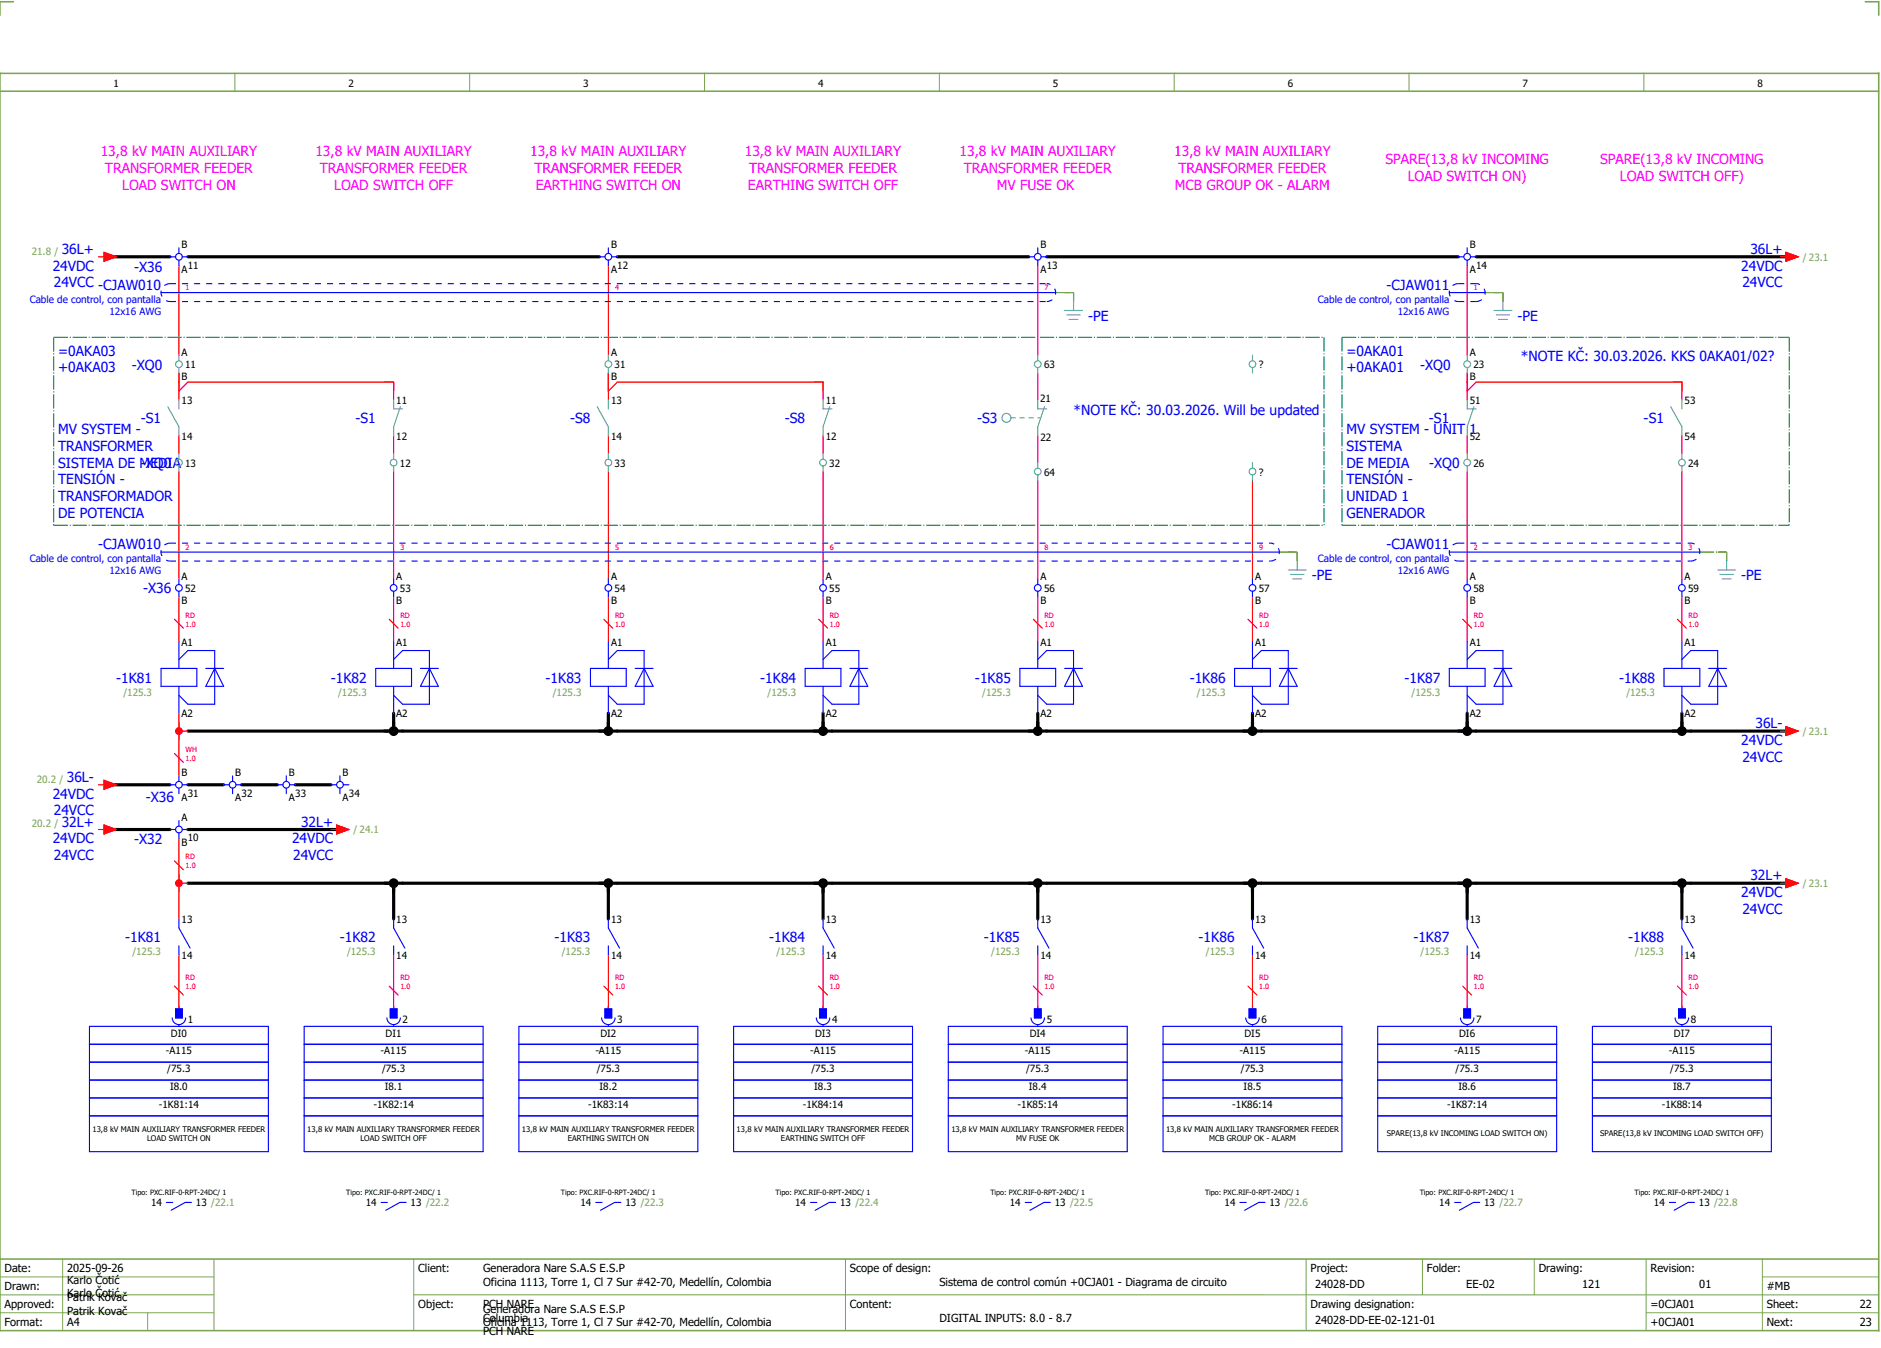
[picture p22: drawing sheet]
<svg xmlns="http://www.w3.org/2000/svg" width="421mm" height="301mm" viewBox="0 0 421 301" stroke-linecap="round" stroke-linejoin="round" font-family="sans-serif">
<defs><g id="words">
<g font-size="3.1" fill="#f0f">
<text x="22.5" y="34.9">13,8 kV MAIN AUXILIARY</text>
<text x="70.5" y="34.9">13,8 kV MAIN AUXILIARY</text>
<text x="118.5" y="34.9">13,8 kV MAIN AUXILIARY</text>
<text x="166.5" y="34.9">13,8 kV MAIN AUXILIARY</text>
<text x="214.5" y="34.9">13,8 kV MAIN AUXILIARY</text>
<text x="262.5" y="34.9">13,8 kV MAIN AUXILIARY</text>
<text x="23.5" y="38.6">TRANSFORMER FEEDER</text>
<text x="71.5" y="38.6">TRANSFORMER FEEDER</text>
<text x="119.5" y="38.6">TRANSFORMER FEEDER</text>
<text x="167.5" y="38.6">TRANSFORMER FEEDER</text>
<text x="215.5" y="38.6">TRANSFORMER FEEDER</text>
<text x="263.5" y="38.6">TRANSFORMER FEEDER</text>
<text x="309.7" y="36.8">SPARE(13,8 kV INCOMING</text>
<text x="314.7" y="40.5">LOAD SWITCH ON)</text>
<text x="357.7" y="36.8">SPARE(13,8 kV INCOMING</text>
<text x="362.1" y="40.5">LOAD SWITCH OFF)</text>
<text x="27.3" y="42.4">LOAD SWITCH ON</text>
<text x="74.7" y="42.4">LOAD SWITCH OFF</text>
<text x="119.8" y="42.4">EARTHING SWITCH ON</text>
<text x="167.2" y="42.4">EARTHING SWITCH OFF</text>
<text x="222.8" y="42.4">MV FUSE OK</text>
<text x="262.7" y="42.4">MCB GROUP OK - ALARM</text>
</g>
<g font-size="3.1" fill="#00f">
<text x="13.8" y="56.8">36L+</text>
<text x="391.3" y="56.8">36L+</text>
<text x="11.8" y="60.5">24VDC</text>
<text x="12" y="64.3">24VCC -CJAW010</text>
<text x="30" y="60.7">-X36</text>
<text x="310" y="64.8">-CJAW011</text>
<text x="389.3" y="60.5">24VDC</text>
<text x="389.5" y="64.3">24VCC</text>
<text x="243.3" y="71.7">-PE</text>
<text x="339.3" y="71.7">-PE</text>
<text x="13" y="79.5">=0AKA03</text>
<text x="13" y="83.3">+0AKA03</text>
<text x="29.5" y="82.6">-XQ0</text>
<text x="301" y="79.5">=0AKA01</text>
<text x="301" y="83.3">+0AKA01</text>
<text x="317.5" y="82.6">-XQ0</text>
<text x="340" y="80.8">*NOTE KČ: 30.03.2026. KKS 0AKA01/02?</text>
<text x="31.4" y="94.6">-S1</text>
<text x="79.4" y="94.6">-S1</text>
<text x="127.4" y="94.6">-S8</text>
<text x="175.4" y="94.6">-S8</text>
<text x="218.4" y="94.6">-S3</text>
<text x="240" y="92.8">*NOTE KČ: 30.03.2026. Will be updated</text>
<text x="319.4" y="94.6">-S1</text>
<text x="367.4" y="94.6">-S1</text>
<text x="13" y="97">MV SYSTEM -</text>
<text x="13" y="100.8">TRANSFORMER</text>
<text x="301" y="97">MV SYSTEM - UNIT 1</text>
<text x="301" y="100.8">SISTEMA</text>
<text x="13" y="104.5">SISTEMA DE MEDIA</text>
<text x="31.5" y="104.6">-XQ0</text>
<text x="301" y="104.5">DE MEDIA</text>
<text x="319.5" y="104.6">-XQ0</text>
<text x="13" y="108.3">TENSIÓN -</text>
<text x="13" y="112">TRANSFORMADOR</text>
<text x="301" y="108.3">TENSIÓN -</text>
<text x="301" y="112">UNIDAD 1</text>
<text x="13" y="115.8">DE POTENCIA</text>
<text x="301" y="115.8">GENERADOR</text>
<text x="22" y="122.8">-CJAW010</text>
<text x="310" y="122.8">-CJAW011</text>
<text x="293.3" y="129.7">-PE</text>
<text x="389.3" y="129.7">-PE</text>
<text x="32" y="132.6">-X36</text>
<text x="26" y="152.6">-1K81</text>
<text x="74" y="152.6">-1K82</text>
<text x="122" y="152.6">-1K83</text>
<text x="170" y="152.6">-1K84</text>
<text x="218" y="152.6">-1K85</text>
<text x="266" y="152.6">-1K86</text>
<text x="314" y="152.6">-1K87</text>
<text x="362" y="152.6">-1K88</text>
<text x="389.3" y="166.5">24VDC</text>
<text x="392.4" y="162.8">36L-</text>
<text x="389.5" y="170.3">24VCC</text>
<text x="11.8" y="178.5">24VDC</text>
<text x="14.9" y="174.8">36L-</text>
<text x="32.6" y="179.3">-X36</text>
<text x="12" y="182.3">24VCC</text>
<text x="13.8" y="184.8">32L+</text>
<text x="67.3" y="184.8">32L+</text>
<text x="11.8" y="188.5">24VDC</text>
<text x="30" y="188.7">-X32</text>
<text x="65.3" y="188.5">24VDC</text>
<text x="12" y="192.3">24VCC</text>
<text x="65.5" y="192.3">24VCC</text>
<text x="391.3" y="196.8">32L+</text>
<text x="389.3" y="200.5">24VDC</text>
<text x="389.5" y="204.3">24VCC</text>
<text x="28" y="210.6">-1K81</text>
<text x="76" y="210.6">-1K82</text>
<text x="124" y="210.6">-1K83</text>
<text x="172" y="210.6">-1K84</text>
<text x="220" y="210.6">-1K85</text>
<text x="268" y="210.6">-1K86</text>
<text x="316" y="210.6">-1K87</text>
<text x="364" y="210.6">-1K88</text>
</g>
<g font-size="2.5">
<text x="1" y="284.4">Date:</text>
<text x="15" y="286.9">Karlo Čotić</text>
<text x="15" y="284.4">2025-09-26</text>
<text x="93.5" y="284.4">Client:</text>
<text x="108" y="284.4">Generadora Nare S.A.S E.S.P</text>
<text x="108" y="287.4">Oficina 1113, Torre 1, Cl 7 Sur #42-70, Medellín, Colombia</text>
<text x="190" y="284.4">Scope of design:</text>
<text x="210" y="287.4">Sistema de control común +0CJA01 - Diagrama de circuito</text>
<text x="293" y="284.4">Project:</text>
<text x="294" y="287.9">24028-DD</text>
<text x="319" y="284.4">Folder:</text>
<text x="327.8" y="287.9">EE-02</text>
<text x="344" y="284.4">Drawing:</text>
<text x="353.7" y="287.9">121</text>
<text x="369" y="284.4">Revision:</text>
<text x="379.9" y="287.9">01</text>
<text x="1" y="288.4">Drawn:</text>
<text x="1" y="292.4">Approved:</text>
<text x="15" y="289.9">Karlo Čotić</text>
<text x="15" y="290.9">Patrik Kovač</text>
<text x="15" y="293.9">Patrik Kovač</text>
<text x="93.5" y="292.4">Object:</text>
<text x="108" y="293.4">Generadora Nare S.A.S E.S.P</text>
<text x="108" y="292.4">PCH NARE</text>
<text x="190" y="292.4">Content:</text>
<text x="293" y="292.4">Drawing designation:</text>
<text x="369" y="292.4">=0CJA01</text>
<text x="395" y="292.4">Sheet:</text>
<text x="395" y="288.4">#MB</text>
<text x="415.8" y="292.4">22</text>
<text x="1" y="296.4">Format:</text>
<text x="15" y="296.4">A4</text>
<text x="108" y="296.4">Oficina 1113, Torre 1, Cl 7 Sur #42-70, Medellín, Colombia</text>
<text x="108" y="295.4">Columbia</text>
<text x="108" y="298.4">PCH NARE</text>
<text x="210" y="295.4">DIGITAL INPUTS: 8.0 - 8.7</text>
<text x="294" y="295.9">24028-DD-EE-02-121-01</text>
<text x="369" y="296.4">+0CJA01</text>
<text x="395" y="296.4">Next:</text>
<text x="415.8" y="296.4">23</text>
</g>
<g font-size="2.2">
<text x="25.4" y="19.4">1</text>
<text x="77.9" y="19.4">2</text>
<text x="130.4" y="19.4">3</text>
<text x="182.9" y="19.4">4</text>
<text x="235.4" y="19.4">5</text>
<text x="287.9" y="19.4">6</text>
<text x="340.4" y="19.4">7</text>
<text x="392.9" y="19.4">8</text>
<text x="40.6" y="55.5">B</text>
<text x="136.6" y="55.5">B</text>
<text x="232.6" y="55.5">B</text>
<text x="328.6" y="55.5">B</text>
<text x="40.6" y="61">A</text>
<text x="42" y="60">11</text>
<text x="136.6" y="61">A</text>
<text x="138" y="60">12</text>
<text x="232.6" y="61">A</text>
<text x="234" y="60">13</text>
<text x="328.6" y="61">A</text>
<text x="330" y="60">14</text>
<text x="40.6" y="79.5">A</text>
<text x="41.4" y="82.3">11</text>
<text x="136.6" y="79.5">A</text>
<text x="137.4" y="82.3">31</text>
<text x="233.4" y="82.3">63</text>
<text x="281.4" y="82.3">?</text>
<text x="328.6" y="79.5">A</text>
<text x="329.4" y="82.3">23</text>
<text x="40.6" y="85">B</text>
<text x="136.6" y="85">B</text>
<text x="232.5" y="89.9">21</text>
<text x="328.6" y="85">B</text>
<text x="40.6" y="90.3">13</text>
<text x="88.6" y="90.3">11</text>
<text x="136.6" y="90.3">13</text>
<text x="184.6" y="90.3">11</text>
<text x="328.6" y="90.3">51</text>
<text x="376.6" y="90.3">53</text>
<text x="40.6" y="98.2">14</text>
<text x="88.6" y="98.2">12</text>
<text x="136.6" y="98.2">14</text>
<text x="184.6" y="98.2">12</text>
<text x="232.6" y="98.6">22</text>
<text x="328.6" y="98.2">52</text>
<text x="376.6" y="98.2">54</text>
<text x="41.4" y="104.3">13</text>
<text x="89.4" y="104.3">12</text>
<text x="137.4" y="104.3">33</text>
<text x="185.4" y="104.3">32</text>
<text x="233.4" y="106.3">64</text>
<text x="281.4" y="106.3">?</text>
<text x="329.4" y="104.3">26</text>
<text x="377.4" y="104.3">24</text>
<text x="40.6" y="129.5">A</text>
<text x="88.6" y="129.5">A</text>
<text x="136.6" y="129.5">A</text>
<text x="184.6" y="129.5">A</text>
<text x="232.6" y="129.5">A</text>
<text x="280.6" y="129.5">A</text>
<text x="328.6" y="129.5">A</text>
<text x="376.6" y="129.5">A</text>
<text x="40.6" y="135">B</text>
<text x="41.4" y="132.3">52</text>
<text x="88.6" y="135">B</text>
<text x="89.4" y="132.3">53</text>
<text x="136.6" y="135">B</text>
<text x="137.4" y="132.3">54</text>
<text x="184.6" y="135">B</text>
<text x="185.4" y="132.3">55</text>
<text x="232.6" y="135">B</text>
<text x="233.4" y="132.3">56</text>
<text x="280.6" y="135">B</text>
<text x="281.4" y="132.3">57</text>
<text x="328.6" y="135">B</text>
<text x="329.4" y="132.3">58</text>
<text x="376.6" y="135">B</text>
<text x="377.4" y="132.3">59</text>
<text x="40.6" y="144.3">A1</text>
<text x="88.6" y="144.3">A1</text>
<text x="136.6" y="144.3">A1</text>
<text x="184.6" y="144.3">A1</text>
<text x="232.6" y="144.3">A1</text>
<text x="280.6" y="144.3">A1</text>
<text x="328.6" y="144.3">A1</text>
<text x="376.6" y="144.3">A1</text>
<text x="40.6" y="160.2">A2</text>
<text x="88.6" y="160.2">A2</text>
<text x="136.6" y="160.2">A2</text>
<text x="184.6" y="160.2">A2</text>
<text x="232.6" y="160.2">A2</text>
<text x="280.6" y="160.2">A2</text>
<text x="328.6" y="160.2">A2</text>
<text x="376.6" y="160.2">A2</text>
<text x="40.6" y="173.5">B</text>
<text x="52.6" y="173.5">B</text>
<text x="64.6" y="173.5">B</text>
<text x="76.6" y="173.5">B</text>
<text x="40.6" y="179">A</text>
<text x="42" y="178">31</text>
<text x="52.6" y="179">A</text>
<text x="54" y="178">32</text>
<text x="64.6" y="179">A</text>
<text x="66" y="178">33</text>
<text x="76.6" y="179">A</text>
<text x="78" y="178">34</text>
<text x="40.6" y="183.5">A</text>
<text x="40.6" y="189">B</text>
<text x="42" y="188">10</text>
<text x="40.6" y="206.3">13</text>
<text x="88.6" y="206.3">13</text>
<text x="136.6" y="206.3">13</text>
<text x="184.6" y="206.3">13</text>
<text x="232.6" y="206.3">13</text>
<text x="280.6" y="206.3">13</text>
<text x="328.6" y="206.3">13</text>
<text x="376.6" y="206.3">13</text>
<text x="40.6" y="214.2">14</text>
<text x="88.6" y="214.2">14</text>
<text x="136.6" y="214.2">14</text>
<text x="184.6" y="214.2">14</text>
<text x="232.6" y="214.2">14</text>
<text x="280.6" y="214.2">14</text>
<text x="328.6" y="214.2">14</text>
<text x="376.6" y="214.2">14</text>
<text x="38.2" y="231.8">DI0</text>
<text x="42" y="228.7">1</text>
<text x="86.2" y="231.8">DI1</text>
<text x="90" y="228.7">2</text>
<text x="134.2" y="231.8">DI2</text>
<text x="138" y="228.7">3</text>
<text x="182.2" y="231.8">DI3</text>
<text x="186" y="228.7">4</text>
<text x="230.2" y="231.8">DI4</text>
<text x="234" y="228.7">5</text>
<text x="278.2" y="231.8">DI5</text>
<text x="282" y="228.7">6</text>
<text x="326.2" y="231.8">DI6</text>
<text x="330" y="228.7">7</text>
<text x="374.2" y="231.8">DI7</text>
<text x="378" y="228.7">8</text>
<text x="37.1" y="235.6">-A115</text>
<text x="37.4" y="239.6">/75.3</text>
<text x="85.1" y="235.6">-A115</text>
<text x="85.4" y="239.6">/75.3</text>
<text x="133.1" y="235.6">-A115</text>
<text x="133.4" y="239.6">/75.3</text>
<text x="181.1" y="235.6">-A115</text>
<text x="181.4" y="239.6">/75.3</text>
<text x="229.1" y="235.6">-A115</text>
<text x="229.4" y="239.6">/75.3</text>
<text x="277.1" y="235.6">-A115</text>
<text x="277.4" y="239.6">/75.3</text>
<text x="325.1" y="235.6">-A115</text>
<text x="325.4" y="239.6">/75.3</text>
<text x="373.1" y="235.6">-A115</text>
<text x="373.4" y="239.6">/75.3</text>
<text x="38" y="243.6">I8.0</text>
<text x="86" y="243.6">I8.1</text>
<text x="134" y="243.6">I8.2</text>
<text x="182" y="243.6">I8.3</text>
<text x="230" y="243.6">I8.4</text>
<text x="278" y="243.6">I8.5</text>
<text x="326" y="243.6">I8.6</text>
<text x="374" y="243.6">I8.7</text>
<text x="35.5" y="247.6">-1K81:14</text>
<text x="83.5" y="247.6">-1K82:14</text>
<text x="131.5" y="247.6">-1K83:14</text>
<text x="179.5" y="247.6">-1K84:14</text>
<text x="227.5" y="247.6">-1K85:14</text>
<text x="275.5" y="247.6">-1K86:14</text>
<text x="323.5" y="247.6">-1K87:14</text>
<text x="371.5" y="247.6">-1K88:14</text>
<text x="33.8" y="269.6">14</text>
<text x="43.8" y="269.6">13 /22.1</text>
<text x="81.8" y="269.6">14</text>
<text x="91.8" y="269.6">13 /22.2</text>
<text x="129.8" y="269.6">14</text>
<text x="139.8" y="269.6">13 /22.3</text>
<text x="177.8" y="269.6">14</text>
<text x="187.8" y="269.6">13 /22.4</text>
<text x="225.8" y="269.6">14</text>
<text x="235.8" y="269.6">13 /22.5</text>
<text x="273.8" y="269.6">14</text>
<text x="283.8" y="269.6">13 /22.6</text>
<text x="321.8" y="269.6">14</text>
<text x="331.8" y="269.6">13 /22.7</text>
<text x="369.8" y="269.6">14</text>
<text x="379.8" y="269.6">13 /22.8</text>
</g>
<g font-size="2.2" fill="#7ca552">
<text x="7.1" y="56.9">21.8 /</text>
<text x="403" y="58.3">/ 23.1</text>
<text x="27.6" y="155.5">/125.3</text>
<text x="75.6" y="155.5">/125.3</text>
<text x="123.6" y="155.5">/125.3</text>
<text x="171.6" y="155.5">/125.3</text>
<text x="219.6" y="155.5">/125.3</text>
<text x="267.6" y="155.5">/125.3</text>
<text x="315.6" y="155.5">/125.3</text>
<text x="363.6" y="155.5">/125.3</text>
<text x="403" y="164.3">/ 23.1</text>
<text x="8.2" y="174.9">20.2 /</text>
<text x="7.1" y="184.9">20.2 /</text>
<text x="79" y="186.3">/ 24.1</text>
<text x="403" y="198.3">/ 23.1</text>
<text x="29.6" y="213.5">/125.3</text>
<text x="77.6" y="213.5">/125.3</text>
<text x="125.6" y="213.5">/125.3</text>
<text x="173.6" y="213.5">/125.3</text>
<text x="221.6" y="213.5">/125.3</text>
<text x="269.6" y="213.5">/125.3</text>
<text x="317.6" y="213.5">/125.3</text>
<text x="365.6" y="213.5">/125.3</text>
</g>
<g font-size="2.2" fill="#00f">
<text x="6.6" y="67.6">Cable de control, con pantalla</text>
<text x="24.5" y="70.3">12x16 AWG</text>
<text x="294.6" y="67.6">Cable de control, con pantalla</text>
<text x="312.5" y="70.3">12x16 AWG</text>
<text x="6.6" y="125.6">Cable de control, con pantalla</text>
<text x="294.6" y="125.6">Cable de control, con pantalla</text>
<text x="24.5" y="128.3">12x16 AWG</text>
<text x="312.5" y="128.3">12x16 AWG</text>
</g>
<g font-size="1.7">
<text x="20.7" y="252.9">13,8 kV MAIN AUXILIARY TRANSFORMER FEEDER</text>
<text x="32.9" y="255">LOAD SWITCH ON</text>
<text x="68.7" y="252.9">13,8 kV MAIN AUXILIARY TRANSFORMER FEEDER</text>
<text x="80.6" y="255">LOAD SWITCH OFF</text>
<text x="116.7" y="252.9">13,8 kV MAIN AUXILIARY TRANSFORMER FEEDER</text>
<text x="126.9" y="255">EARTHING SWITCH ON</text>
<text x="164.7" y="252.9">13,8 kV MAIN AUXILIARY TRANSFORMER FEEDER</text>
<text x="174.6" y="255">EARTHING SWITCH OFF</text>
<text x="212.7" y="252.9">13,8 kV MAIN AUXILIARY TRANSFORMER FEEDER</text>
<text x="227.1" y="255">MV FUSE OK</text>
<text x="260.7" y="252.9">13,8 kV MAIN AUXILIARY TRANSFORMER FEEDER</text>
<text x="270.3" y="255">MCB GROUP OK - ALARM</text>
<text x="310.1" y="254">SPARE(13,8 kV INCOMING LOAD SWITCH ON)</text>
<text x="357.7" y="254">SPARE(13,8 kV INCOMING LOAD SWITCH OFF)</text>
</g>
<g font-size="1.6" fill="#f00">
<text x="41.5" y="64.9">1</text>
<text x="137.5" y="64.9">4</text>
<text x="233.5" y="64.9">7</text>
<text x="329.5" y="64.9">1</text>
<text x="41.5" y="122.9">2</text>
<text x="89.5" y="122.9">3</text>
<text x="137.5" y="122.9">5</text>
<text x="185.5" y="122.9">6</text>
<text x="233.5" y="122.9">8</text>
<text x="281.5" y="122.9">9</text>
<text x="329.5" y="122.9">2</text>
<text x="377.5" y="122.9">3</text>
<text x="41.5" y="140">1.0</text>
<text x="41.5" y="138.1">RD</text>
<text x="89.5" y="140">1.0</text>
<text x="89.5" y="138.1">RD</text>
<text x="137.5" y="140">1.0</text>
<text x="137.5" y="138.1">RD</text>
<text x="185.5" y="140">1.0</text>
<text x="185.5" y="138.1">RD</text>
<text x="233.5" y="140">1.0</text>
<text x="233.5" y="138.1">RD</text>
<text x="281.5" y="140">1.0</text>
<text x="281.5" y="138.1">RD</text>
<text x="329.5" y="140">1.0</text>
<text x="329.5" y="138.1">RD</text>
<text x="377.5" y="140">1.0</text>
<text x="377.5" y="138.1">RD</text>
<text x="41.5" y="170">1.0</text>
<text x="41.5" y="168.1">WH</text>
<text x="41.5" y="194">1.0</text>
<text x="41.5" y="192.1">RD</text>
<text x="41.5" y="221.1">1.0</text>
<text x="41.5" y="219.1">RD</text>
<text x="89.5" y="221.1">1.0</text>
<text x="89.5" y="219.1">RD</text>
<text x="137.5" y="221.1">1.0</text>
<text x="137.5" y="219.1">RD</text>
<text x="185.5" y="221.1">1.0</text>
<text x="185.5" y="219.1">RD</text>
<text x="233.5" y="221.1">1.0</text>
<text x="233.5" y="219.1">RD</text>
<text x="281.5" y="221.1">1.0</text>
<text x="281.5" y="219.1">RD</text>
<text x="329.5" y="221.1">1.0</text>
<text x="329.5" y="219.1">RD</text>
<text x="377.5" y="221.1">1.0</text>
<text x="377.5" y="219.1">RD</text>
</g>
<g font-size="1.6">
<text x="29.4" y="267.1">Tipo: PXC.RIF-0-RPT-24DC/ 1</text>
<text x="77.4" y="267.1">Tipo: PXC.RIF-0-RPT-24DC/ 1</text>
<text x="125.4" y="267.1">Tipo: PXC.RIF-0-RPT-24DC/ 1</text>
<text x="173.4" y="267.1">Tipo: PXC.RIF-0-RPT-24DC/ 1</text>
<text x="221.4" y="267.1">Tipo: PXC.RIF-0-RPT-24DC/ 1</text>
<text x="269.4" y="267.1">Tipo: PXC.RIF-0-RPT-24DC/ 1</text>
<text x="317.4" y="267.1">Tipo: PXC.RIF-0-RPT-24DC/ 1</text>
<text x="365.4" y="267.1">Tipo: PXC.RIF-0-RPT-24DC/ 1</text>
</g>
</g></defs>
<path d="M0 16.4h420v281h-420zM3 .4h-3v3M417 .4h3v3M0 20.4h420M0 281.4h420" fill="none" stroke="#7ca552" stroke-width=".35"/>
<g fill="none" stroke="#7ca552" stroke-width=".22">
<path d="M52.5 16.4v4M105 16.4v4M157.5 16.4v4M210 16.4v4M262.5 16.4v4M315 16.4v4M367.5 16.4v4M0 285.4h47.8M0 293.4h47.8M14 281.4v16M33 293.4v4M47.8 281.4v16"/>
<path d="M47.8 289.4h-47.8M92.5 281.4v16M92.5 289.4h327.5M189 281.4v16M292 281.4v15.8M318 281.4v8M343 281.4v8M368 281.4v15.8M368 293.4h52M394 285.4h26M394 281.4v15.8"/>
</g>
<g fill="none" stroke="#000" stroke-width=".7">
<path d="M24 57.4h14M42 57.4h92M138 57.4h92M234 57.4h92M330 57.4h70M88 159.4v4M136 159.4v4M184 159.4v4M232 159.4v4h-190M280 159.4v4h-46M328 159.4v4M376 159.4v4"/>
<path d="M24 175.4h14M42 175.4h8M54 175.4h8M66 175.4h8M282 163.4h118M24 185.4h14M42 197.4h358M42 185.4h34M88 197.4v8M136 197.4v8M184 197.4v8M232 197.4v8"/>
<path d="M280 197.4v8M328 197.4v8M376 197.4v8"/>
</g>
<g fill="none" stroke="#f00" stroke-width=".25">
<path d="M40 59.4v20M136 59.4v20M232 59.4v20M328 59.4v20M40 83.4v6M40 97.4v4M42 85.4h46v4M88 97.4v4M136 83.4v6M136 97.4v4M138 85.4h46v4M184 97.4v4"/>
<path d="M232 83.4v6M232 97.4v6M328 83.4v6M328 97.4v4M330 85.4h46v4M376 97.4v4M40 105.4v24M88 105.4v24M136 105.4v24M184 105.4v24M232 107.4v22M280 107.4v22"/>
<path d="M328 105.4v24M376 105.4v24M40 133.4v10M88 133.4v10M136 133.4v10M184 133.4v10M232 133.4v10M280 133.4v10M328 133.4v10M376 133.4v10M40 159.4v14M40 187.4v18"/>
<path d="M40 197.4h2M40 213.4v12M88 213.4v12M136 213.4v12M184 213.4v12M232 213.4v12M280 213.4v12M328 213.4v12M376 213.4v12"/>
</g>
<path d="M236 65.4h4M240 65.4v2M332 65.4h4M336 65.4v2M286 123.4h4M290 123.4v2M380 123.4h6M386 123.4v2" fill="none" stroke="#00be00" stroke-width=".25" stroke-dasharray="3.2 .4 .3 .4" stroke-linecap="butt"/>
<g fill="#000">
<circle cx="88" cy="163.4" r="1.1"/>
<circle cx="136" cy="163.4" r="1.1"/>
<circle cx="184" cy="163.4" r="1.1"/>
<circle cx="328" cy="163.4" r="1.1"/>
<circle cx="376" cy="163.4" r="1.1"/>
<circle cx="88" cy="197.4" r="1.1"/>
<circle cx="136" cy="197.4" r="1.1"/>
<circle cx="184" cy="197.4" r="1.1"/>
<circle cx="232" cy="197.4" r="1.1"/>
<circle cx="280" cy="197.4" r="1.1"/>
<circle cx="328" cy="197.4" r="1.1"/>
<circle cx="376" cy="197.4" r="1.1"/>
</g>
<circle cx="40" cy="197.4" r=".88" fill="#f00"/>
<path d="M40 161.4v4M40 163.4h2" fill="none" stroke="#f00" stroke-width=".25"/>
<circle cx="40" cy="163.4" r=".88" fill="#f00"/>
<path d="M230 163.4h4M232 161.4v2M278 163.4h4M280 161.4v2" fill="none" stroke="#000" stroke-width=".7"/>
<g fill="#000">
<circle cx="232" cy="163.4" r="1.1"/>
<circle cx="280" cy="163.4" r="1.1"/>
</g>
<path d="M238 65.4h2M240 65.4v2M334 65.4h2M336 65.4v2M288 123.4h2M290 123.4v2M384 123.4h2M386 123.4v2" fill="none" stroke="#00be00" stroke-width=".25" stroke-dasharray="3.2 .4 .3 .4" stroke-linecap="butt"/>
<g fill="none" stroke="#f00" stroke-width=".25">
<path d="M22 57.4h1.2M23.2 56.4l2.8 1-2.8 1zM398 57.4h1.2M399.2 56.4l2.8 1-2.8 1zM40 83.4v4l2-2M86 85.4h2v2M136 83.4v4l2-2M182 85.4h2v2M328 83.4v4l2-2M374 85.4h2v2M39 138.4l2 2M87 138.4l2 2"/>
<path d="M135 138.4l2 2M183 138.4l2 2M231 138.4l2 2M279 138.4l2 2M327 138.4l2 2M375 138.4l2 2M22 175.4h1.2M23.2 174.4l2.8 1-2.8 1zM39 168.4l2 2M398 163.4h1.2M399.2 162.4l2.8 1-2.8 1zM22 185.4h1.2"/>
<path d="M23.2 184.4l2.8 1-2.8 1zM39 192.4l2 2M74 185.4h1.2M75.2 184.4l2.8 1-2.8 1zM398 197.4h1.2M399.2 196.4l2.8 1-2.8 1zM39 220.4l2 2M40 224.9v.5M87 220.4l2 2M88 224.9v.5M135 220.4l2 2M136 224.9v.5"/>
<path d="M183 220.4l2 2M184 224.9v.5M231 220.4l2 2M232 224.9v.5M279 220.4l2 2M280 224.9v.5M327 220.4l2 2M328 224.9v.5M375 220.4l2 2M376 224.9v.5"/>
</g>
<g fill="none" stroke="#00f" stroke-width=".25">
<path d="M38 57.4h1.3M40 55.4v1.2M40 58.1v1.3M40.8 57.4h1.2M134 57.4h1.3M136 55.4v1.2M136 58.1v1.3M136.8 57.4h1.2M230 57.4h1.3M232 55.4v1.2M232 58.1v1.3M232.8 57.4h1.2"/>
<path d="M326 57.4h1.3M328 55.4v1.2M328 58.1v1.3M328.8 57.4h1.2M36 65.4h200M324 65.4h8M36 123.4h250M40 129.4v1.2M40 132.1v1.3M88 129.4v1.2M88 132.1v1.3M136 129.4v1.2"/>
<path d="M136 132.1v1.3M184 129.4v1.2M184 132.1v1.3M232 129.4v1.2M232 132.1v1.3M280 129.4v1.2M280 132.1v1.3M324 123.4h56M328 129.4v1.2M328 132.1v1.3M376 129.4v1.2M376 132.1v1.3"/>
<path d="M36 149.4h8v4h-8zM40 143.4v6M40 153.4v6M40 147.4l2-2h6v12h-6l-2-2M46 149.4h4M48 149.4h.1M48 149.4l2 4h-4zM84 149.4h8v4h-8zM88 143.4v6M88 153.4v6M88 147.4l2-2h6v12h-6l-2-2M94 149.4h4"/>
<path d="M96 149.4h.1M96 149.4l2 4h-4zM132 149.4h8v4h-8zM136 143.4v6M136 153.4v6M136 147.4l2-2h6v12h-6l-2-2M142 149.4h4M144 149.4h.1M144 149.4l2 4h-4zM180 149.4h8v4h-8zM184 143.4v6M184 153.4v6"/>
<path d="M184 147.4l2-2h6v12h-6l-2-2M190 149.4h4M192 149.4h.1M192 149.4l2 4h-4zM228 149.4h8v4h-8zM232 143.4v6M232 153.4v6M232 147.4l2-2h6v12h-6l-2-2M238 149.4h4M240 149.4h.1M240 149.4l2 4h-4zM276 149.4h8v4h-8z"/>
<path d="M280 143.4v6M280 153.4v6M280 147.4l2-2h6v12h-6l-2-2M286 149.4h4M288 149.4h.1M288 149.4l2 4h-4zM324 149.4h8v4h-8zM328 143.4v6M328 153.4v6M328 147.4l2-2h6v12h-6l-2-2M334 149.4h4M336 149.4h.1"/>
<path d="M336 149.4l2 4h-4zM372 149.4h8v4h-8zM376 143.4v6M376 153.4v6M376 147.4l2-2h6v12h-6l-2-2M382 149.4h4M384 149.4h.1M384 149.4l2 4h-4zM38 175.4h1.3M40 173.4v1.2M40 176.1v1.3M40.8 175.4h1.2"/>
<path d="M50 175.4h1.3M52 173.4v1.2M52 176.1v1.3M52.8 175.4h1.2M62 175.4h1.2M64 173.4v1.2M64 176.1v1.3M64.7 175.4h1.3M74 175.4h1.2M76 173.4v1.2M76 176.1v1.3M76.7 175.4h1.3"/>
<path d="M38 185.4h1.3M40 183.4v1.2M40 186.1v1.3M40.8 185.4h1.2M40 205.4v2l2.5 4.5M40 211.4v2M88 205.4v2l2.5 4.5M88 211.4v2M136 205.4v2l2.5 4.5M136 211.4v2M184 205.4v2l2.5 4.5M184 211.4v2"/>
<path d="M232 205.4v2l2.5 4.5M232 211.4v2M280 205.4v2l2.5 4.5M280 211.4v2M328 205.4v2l2.5 4.5M328 211.4v2M376 205.4v2l2.5 4.5M376 211.4v2M20 237.4h40M20 229.4h40v28h-40zM20 233.4h40M38.5 227.5a1.5 1.5 0 0 0 1.5 1.5 1.5 1.5 0 0 0 1.5-1.5"/>
<path d="M39.3 225.5h1.5v2h-1.5zM40 229.1v.3M68 237.4h40M68 233.4h40M68 229.4h40v28h-40zM86.5 227.5a1.5 1.5 0 0 0 1.5 1.5 1.5 1.5 0 0 0 1.5-1.5M87.3 225.5h1.5v2h-1.5zM88 229.1v.3M116 237.4h40M116 233.4h40M116 229.4h40v28h-40zM134.5 227.5a1.5 1.5 0 0 0 1.5 1.5 1.5 1.5 0 0 0 1.5-1.5"/>
<path d="M135.3 225.5h1.5v2h-1.5zM136 229.1v.3M164 237.4h40M164 233.4h40M164 229.4h40v28h-40zM182.5 227.5a1.5 1.5 0 0 0 1.5 1.5 1.5 1.5 0 0 0 1.5-1.5M183.3 225.5h1.5v2h-1.5zM184 229.1v.3M212 237.4h40M212 233.4h40M212 229.4h40v28h-40zM230.5 227.5a1.5 1.5 0 0 0 1.5 1.5 1.5 1.5 0 0 0 1.5-1.5"/>
<path d="M231.3 225.5h1.5v2h-1.5zM232 229.1v.3M260 237.4h40M260 233.4h40M260 229.4h40v28h-40zM278.5 227.5a1.5 1.5 0 0 0 1.5 1.5 1.5 1.5 0 0 0 1.5-1.5M279.3 225.5h1.5v2h-1.5zM280 229.1v.3M308 237.4h40M308 233.4h40M308 229.4h40v28h-40zM326.5 227.5a1.5 1.5 0 0 0 1.5 1.5 1.5 1.5 0 0 0 1.5-1.5"/>
<path d="M327.3 225.5h1.5v2h-1.5zM328 229.1v.3M356 237.4h40M356 233.4h40M356 229.4h40v28h-40zM374.5 227.5a1.5 1.5 0 0 0 1.5 1.5 1.5 1.5 0 0 0 1.5-1.5M375.2 225.5h1.5v2h-1.5zM376 229.1v.3M20 249.4h40M20 245.4h40M20 241.4h40M68 249.4h40"/>
<path d="M68 245.4h40M68 241.4h40M116 249.4h40M116 245.4h40M116 241.4h40M164 249.4h40M164 245.4h40M164 241.4h40M212 249.4h40M212 245.4h40M212 241.4h40M260 249.4h40"/>
<path d="M260 245.4h40M260 241.4h40M308 249.4h40M308 245.4h40M308 241.4h40M356 249.4h40M356 245.4h40M356 241.4h40M37.2 268.7h1.4M42.8 268.7h-1.4l-3.1 1.8M85.2 268.7h1.4M90.8 268.7h-1.4l-3.1 1.8"/>
<path d="M133.2 268.7h1.4M138.8 268.7h-1.4l-3.1 1.8M181.2 268.7h1.4M186.8 268.7h-1.4l-3.1 1.8M229.2 268.7h1.4M234.8 268.7h-1.4l-3.1 1.8M277.2 268.7h1.4M282.8 268.7h-1.4l-3.1 1.8M325.2 268.7h1.4M330.8 268.7h-1.4l-3.1 1.8M373.2 268.7h1.4M378.8 268.7h-1.4l-3.1 1.8"/>
<circle cx="40" cy="57.4" r=".75"/>
<circle cx="136" cy="57.4" r=".75"/>
<circle cx="232" cy="57.4" r=".75"/>
<circle cx="328" cy="57.4" r=".75"/>
<circle cx="40" cy="131.4" r=".75"/>
<circle cx="88" cy="131.4" r=".75"/>
<circle cx="136" cy="131.4" r=".75"/>
<circle cx="184" cy="131.4" r=".75"/>
<circle cx="232" cy="131.4" r=".75"/>
<circle cx="280" cy="131.4" r=".75"/>
<circle cx="328" cy="131.4" r=".75"/>
<circle cx="376" cy="131.4" r=".75"/>
<circle cx="40" cy="175.4" r=".75"/>
<circle cx="52" cy="175.4" r=".75"/>
<circle cx="64" cy="175.4" r=".75"/>
<circle cx="76" cy="175.4" r=".75"/>
<circle cx="40" cy="185.4" r=".75"/>
</g>
<g fill="none" stroke="#52a5a5" stroke-width=".25">
<path d="M40 79.4v1.2M136 79.4v1.2M232 79.4v1.2M238 69.4h4M238.5 70.4h3M239 71.4h2M240 67.4v2M280 79.4v1.2M328 79.4v1.2M334 69.4h4M334.5 70.4h3M335 71.4h2"/>
<path d="M336 67.4v2M37.5 90.9l2.5 4.5v2M40 82.1v1.3M40 89.4v2M88 89.4v2h2M89.5 90.9l-1.5 4.5v2M133.5 90.9l2.5 4.5v2M136 82.1v1.3M136 89.4v2M184 89.4v2h2M185.5 90.9l-1.5 4.5v2M226 93.4h1"/>
<path d="M228 93.4h1M230 93.4h1M232 82.1v1.3M232 89.4v2h2M232 93.4h.6M233.5 90.9l-1.5 4.5v2M280 82.1v1.3M328 89.4v2h2M328 82.1v1.3M329.5 90.9l-1.5 4.5v2M373.5 90.9l2.5 4.5v2M376 89.4v2"/>
<path d="M40 101.4v1.2M40 104.1v1.3M88 101.4v1.2M88 104.1v1.3M136 101.4v1.2M136 104.1v1.3M184 101.4v1.2M184 104.1v1.3M232 103.4v1.2M232 106.1v1.3M280 103.4v1.2M280 106.1v1.3"/>
<path d="M328 101.4v1.2M328 104.1v1.3M376 101.4v1.2M376 104.1v1.3M288 127.4h4M288.5 128.4h3M289 129.4h2M290 125.4v2M384 127.4h4M384.5 128.4h3M385 129.4h2M386 125.4v2"/>
<circle cx="40" cy="81.4" r=".75"/>
<circle cx="136" cy="81.4" r=".75"/>
<circle cx="225" cy="93.4" r="1"/>
<circle cx="232" cy="81.4" r=".75"/>
<circle cx="280" cy="81.4" r=".75"/>
<circle cx="328" cy="81.4" r=".75"/>
<circle cx="40" cy="103.4" r=".75"/>
<circle cx="88" cy="103.4" r=".75"/>
<circle cx="136" cy="103.4" r=".75"/>
<circle cx="184" cy="103.4" r=".75"/>
<circle cx="232" cy="105.4" r=".75"/>
<circle cx="280" cy="105.4" r=".75"/>
<circle cx="328" cy="103.4" r=".75"/>
<circle cx="376" cy="103.4" r=".75"/>
</g>
<g fill="#00f" stroke="#00f" stroke-width=".22">
<path d="M39.3 225.5h1.5v2h-1.5z"/>
<path d="M87.3 225.5h1.5v2h-1.5z"/>
<path d="M135.3 225.5h1.5v2h-1.5z"/>
<path d="M183.3 225.5h1.5v2h-1.5z"/>
<path d="M231.3 225.5h1.5v2h-1.5z"/>
<path d="M279.3 225.5h1.5v2h-1.5z"/>
<path d="M327.3 225.5h1.5v2h-1.5z"/>
<path d="M375.2 225.5h1.5v2h-1.5z"/>
</g>
<path d="M12 75.4h284M12 75.4v42M296 75.4v42M300 75.4h100M300 75.4v42M400 75.4v42M12 117.4h284M300 117.4h100" fill="none" stroke="#007f7f" stroke-width=".25" stroke-dasharray="3.2 .4 .3 .4" stroke-linecap="butt"/>
<g fill="none" stroke="#00f" stroke-width=".25" stroke-dasharray="1.4 1.4" stroke-linecap="butt">
<path d="M38 67.4h196M38 63.4h196M38 63.4a2 2 0 0 0-2 2 2 2 0 0 0 2 2M234 67.4a2 2 0 0 0 2-2 2 2 0 0 0-2-2M326 67.4h4M326 63.4h4M326 63.4a2 2 0 0 0-2 2 2 2 0 0 0 2 2M330 67.4a2 2 0 0 0 2-2 2 2 0 0 0-2-2M38 125.4h246M38 121.4h246M38 121.4a2 2 0 0 0-2 2 2 2 0 0 0 2 2M284 125.4a2 2 0 0 0 2-2 2 2 0 0 0-2-2"/>
<path d="M326 125.4h52M326 121.4h52M326 121.4a2 2 0 0 0-2 2 2 2 0 0 0 2 2M378 125.4a2 2 0 0 0 2-2 2 2 0 0 0-2-2"/>
</g>
<g fill="#f00" stroke="#f00" stroke-width=".22">
<path d="M399.2 162.4l2.8 1-2.8 1z"/>
<path d="M399.2 196.4l2.8 1-2.8 1z"/>
<path d="M75.2 184.4l2.8 1-2.8 1z"/>
<path d="M23.2 184.4l2.8 1-2.8 1z"/>
<path d="M23.2 56.4l2.8 1-2.8 1z"/>
<path d="M399.2 56.4l2.8 1-2.8 1z"/>
<path d="M23.2 174.4l2.8 1-2.8 1z"/>
</g>
<use href="#words"/>
</svg>
